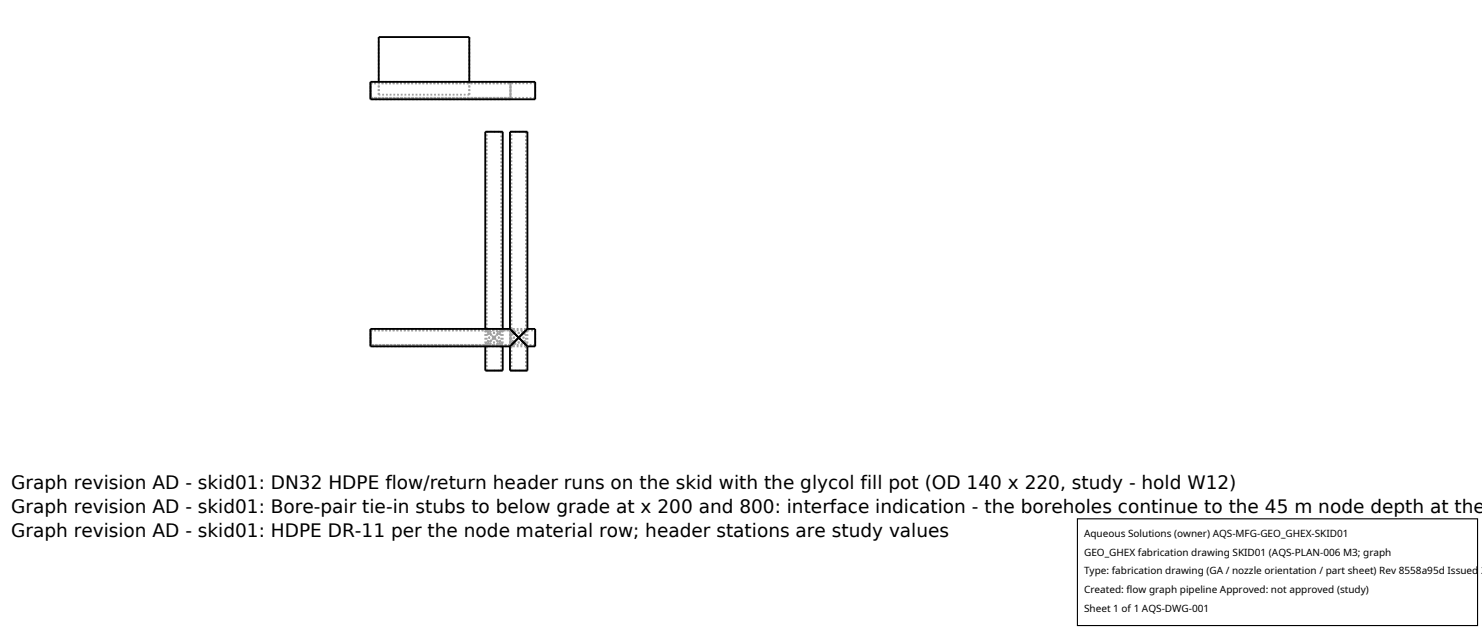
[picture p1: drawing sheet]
<svg xmlns="http://www.w3.org/2000/svg" width="212mm" height="90mm" viewBox="0 0 212 90" stroke-linecap="round" stroke-linejoin="round" font-family="sans-serif">
<defs><g id="words">
<g font-size="2.6">
<text x="1.6" y="69.8">Graph revision AD - skid01: DN32 HDPE flow/return header runs on the skid with the glycol fill pot (OD 140 x 220, study - hold W12)</text>
<text x="1.6" y="73.3">Graph revision AD - skid01: Bore-pair tie-in stubs to below grade at x 200 and 800: interface indication - the boreholes continue to the 45 m node depth at the</text>
<text x="1.6" y="76.7">Graph revision AD - skid01: HDPE DR-11 per the node material row; header stations are study values</text>
</g>
<g font-size="1.4">
<text x="154.8" y="76.6">Aqueous Solutions (owner) AQS-MFG-GEO_GHEX-SKID01</text>
<text x="154.8" y="79.3">GEO_GHEX fabrication drawing SKID01 (AQS-PLAN-006 M3; graph</text>
<text x="154.8" y="82">Type: fabrication drawing (GA / nozzle orientation / part sheet) Rev 8558a95d Issued 2</text>
<text x="154.8" y="84.7">Created: flow graph pipeline Approved: not approved (study)</text>
<text x="154.8" y="87.4">Sheet 1 of 1 AQS-DWG-001</text>
</g>
</g></defs>
<g fill="none" stroke="#a0a0a0" stroke-width=".26" stroke-dasharray=".3 .3" stroke-linecap="butt">
<path d="M52.9 11.7h20M52.9 11.7v2.5M52.9 14.2v-2.5M52.9 11.9h20M52.9 11.9v2.1M52.9 14v-2.1M52.9 11.9h23.5M54.1 11.7v1.8M54.1 13.5v-8.2M67 11.7v1.8M67 13.5v-8.2M67 13.5h-12.9"/>
<path d="M69.5 18.8h2.1M71.6 18.8h-2.1M71.6 18.8v28.2M71.8 18.8h-2.5M72.9 11.7v2.5M72.9 14.2v-2.5M72.9 11.9v2.1M72.9 14v-2.1M72.9 14.2h-20M72.9 14h-20M73 18.8h2.1M75.1 18.8h-2.1"/>
<path d="M75.1 18.8v28.2M75.3 18.8h-2.5M76.4 14.2v-2.5M76.4 11.9v2.1M76.4 14v-2.1M76.4 14h-23.5M52.9 47.2v2M52.9 49.2v-2M52.9 47.2h16.4M52.9 47v2.5M52.9 49.5v-2.5M52.9 47h16.4"/>
<path d="M52.9 47.2h19.9M69.3 47.2l.4 .5 .2 .5-.2 .4-.4 .6M69.3 49.2l.4-.5 .2-.5-.2-.4-.4-.6M69.3 47l1.3 1.2M69.3 49.5l1.3-1.3M69.3 47.2v2M69.3 49.2h-16.4M69.3 49.5h-16.4M69.5 52.9h2.1M69.5 49.5l.6-.5 .4-.1 .5 .1 .6 .5M69.5 52.9v-3.4M69.5 47l.6 .4 .4 .1 .5-.1 .6-.4"/>
<path d="M69.5 47v-28.2M69.5 47.2l1.1 1M69.5 49.2l1.1-1M69.5 47.2v2M70.6 48.2l-1.3 1.3M70.6 48.2l-1.3-1.2M70.6 48.2l1.2 1.3M70.6 48.2l1.2-1.2M70.6 48.2l-1.1-1M70.6 48.2l-1.1 1M70.6 48.2l1 1M70.6 48.2l1-1"/>
<path d="M71.6 52.9h-2.1M71.6 49.5l-.6-.5-.4-.1-.5 .1-.6 .5M71.6 47l-.6 .4-.4 .1-.5-.1-.6-.4M71.6 49.2l-1-1M71.6 47.2l-1 1M71.6 49.5v3.4M71.6 49.5h-2.1M71.6 47h-2.1M71.6 49.2h-2.1M71.6 47.2v2M71.6 47.2h-2.1M71.8 52.9h-2.5"/>
<path d="M71.8 49.5l-1.2-1.3M71.8 47h1.1M71.8 47l-1.2 1.2M71.8 47.2l-.4 .5-.2 .5 .2 .4 .4 .6M71.8 49.2l-.4-.5-.2-.5 .2-.4 .4-.6M71.8 47.2h1.1M71.8 47.2v2M72.8 47.2l.4 .5 .2 .5-.1 .4-.5 .6M72.8 49.2l.5-.5 .1-.5-.1-.4-.5-.6M72.8 47l1.3 1.2M72.8 49.5l1.3-1.3M72.8 47.2v2"/>
<path d="M72.8 49.2h-19.9M72.9 47v2.5M72.9 49.5v-2.5M72.9 47.2v2M72.9 49.2v-2M72.9 49.5h-1.1M72.9 49.2h-1.1M73 52.9h2.1M73 49.5l.6-.5 .5-.1 .4 .1 .6 .5M73 52.9v-3.4M73 47l.6 .4 .5 .1 .4-.1 .6-.4M73 47v-28.2"/>
<path d="M73 47.2l1.1 1M73 49.2l1.1-1M73 47.2v2M74.1 48.2l1.2 1.3M74.1 48.2l1.2-1.2M74.1 48.2l1 1M74.1 48.2l1-1M75.1 52.9h-2.1M75.1 49.5l-.5-.5-.5-.1-.4 .1-.7 .5M75.1 47l-.5 .4-.5 .1-.4-.1-.7-.4M75.1 49.5v3.4M75.1 49.5h-2.1"/>
<path d="M75.1 47h-2.1M75.1 49.2h-2.1M75.1 47.2v2M75.1 47.2h-2.1M75.3 52.9h-2.5M75.3 47.2l-.4 .5-.1 .5 .1 .4 .4 .6M75.3 49.2l-.4-.5-.1-.5 .1-.4 .4-.6M75.3 47.2h1.1M75.3 47.2v2M76.4 49.5v-2.5M76.4 47.2v2M76.4 49.2v-2"/>
<path d="M76.4 49.2h-1.1"/>
</g>
<g fill="none" stroke="#000" stroke-width=".26">
<path d="M52.9 11.7h23.5v2.5h-23.5zM54.1 11.7v-6.4h12.9v6.4M69.3 47v-28.2h2.5v28.2M69.3 49.5v3.4h2.5v-3.4M72.8 47l1.3 1.2M72.8 49.5v3.4h2.5v-3.4M72.8 47v-28.2h2.5v28.2M72.8 47h-19.9v2.5h19.9M73 47.2l1.1 1M74.1 48.2l-1.3 1.3M74.1 48.2l1.2 1.3M74.1 48.2l-1.1 1"/>
<path d="M74.1 48.2l1 1M75.1 47.2l-1 1M75.3 47l-1.2 1.2M75.3 47h1.1v2.5h-1.1"/>
</g>
<path d="M153.9 74.1h57.1v15.2h-57.1z" fill="#fff" stroke="#000" stroke-width=".16"/>
<use href="#words"/>
</svg>
